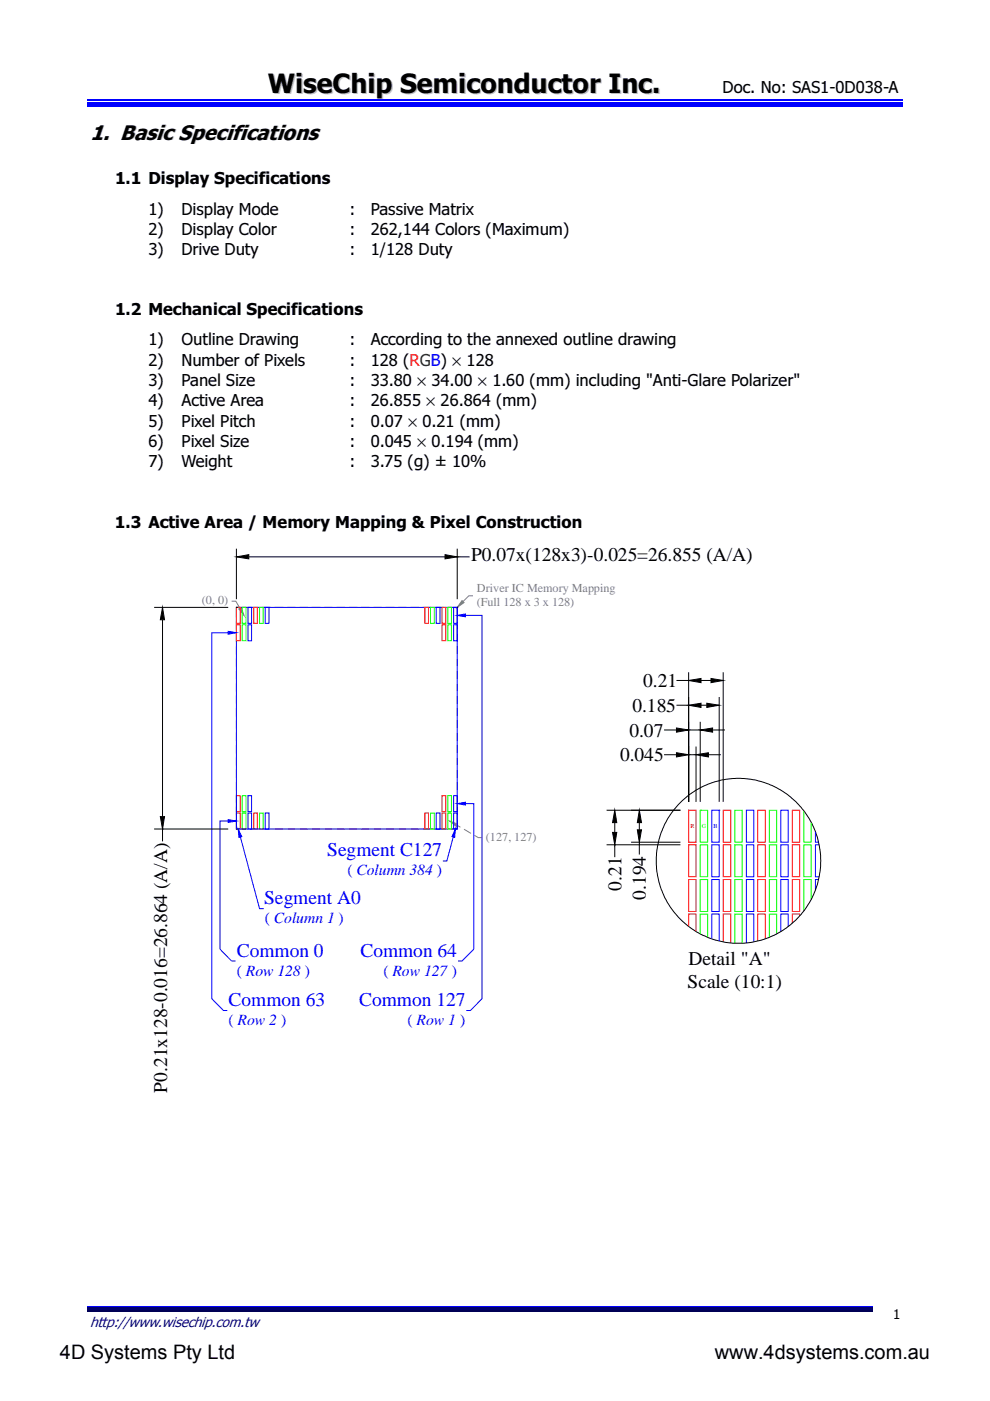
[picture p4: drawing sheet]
<svg xmlns="http://www.w3.org/2000/svg" width="210mm" height="297mm" viewBox="0 0 210 297" stroke-linecap="round" stroke-linejoin="round" font-family="sans-serif">
<defs><g id="words">
<text font-size="5.6" fill="#c0c0c0" x="57.1" y="19.9">WiseChip Semiconductor Inc.</text>
<text font-size="4.2" fill="#c0c0c0" x="19.3" y="29.8">1. BasicSpecifications</text>
<g font-size="4.2">
<text x="12.7" y="288.1">4D Systems Pty Ltd</text>
<text x="151.6" y="288.1">www.4dsystems.com.au</text>
</g>
<g font-size="4.1">
<text x="99.9" y="119">P0.07x(128x3)-0.025=26.855 (A/A)</text>
<text x="136.4" y="145.7">0.21</text>
<text x="134.1" y="150.9">0.185</text>
<text x="131.5" y="161.4">0.045</text>
<text x="133.4" y="156.2">0.07</text>
<text x="131.7" y="188.8" transform="rotate(-90 131.7 188.8)">0.21</text>
<text x="136.9" y="190.7" transform="rotate(-90 136.9 190.7)">0.194</text>
<text x="145.8" y="209.4">Scale (10:1)</text>
<text x="146" y="204.6">Detail &quot;A&quot;</text>
<text x="35.4" y="231.6" transform="rotate(-90 35.4 231.6)">P0.21x128-0.016=26.864 (A/A)</text>
</g>
<g font-size="4.1" fill="#00f">
<text x="69.4" y="181.6">Segment C127</text>
<text x="56" y="191.7">Segment A0</text>
<text x="50.2" y="202.8">Common 0</text>
<text x="76.4" y="202.8">Common 64</text>
<text x="48.5" y="213.3">Common 63</text>
<text x="76.2" y="213.3">Common 127</text>
</g>
<g font-size="3.5">
<text x="153.2" y="19.7">Doc. No: SAS1-0D038-A</text>
<text x="24.4" y="39.1">1.1 Display Specifications</text>
<text x="31.5" y="45.5">1)</text>
<text x="38.5" y="45.5">Display Mode</text>
<text x="74.1" y="45.5">:</text>
<text x="78.6" y="45.5">Passive Matrix</text>
<text x="31.5" y="49.8">2)</text>
<text x="38.5" y="49.8">Display Color</text>
<text x="74.1" y="49.8">:</text>
<text x="78.6" y="49.8">262,144 Colors (Maximum)</text>
<text x="31.5" y="54">3)</text>
<text x="38.5" y="54">Drive Duty</text>
<text x="74.1" y="54">:</text>
<text x="78.6" y="54">1/128 Duty</text>
<text x="24.4" y="66.8">1.2 Mechanical Specifications</text>
<text x="31.5" y="73.2">1)</text>
<text x="31.5" y="77.5">2)</text>
<text x="38.5" y="73.2">Outline Drawing</text>
<text x="38.5" y="77.5">Number of Pixels</text>
<text x="74.1" y="77.5">:</text>
<text x="74.1" y="73.2">:</text>
<text x="78.6" y="77.5">128 (RGB) × 128</text>
<text x="78.6" y="73.2">According to the annexed outline drawing</text>
<text x="31.5" y="81.8">3)</text>
<text x="38.5" y="81.8">Panel Size</text>
<text x="74.1" y="81.8">:</text>
<text x="78.6" y="81.8">33.80 × 34.00 × 1.60 (mm) including &quot;Anti-Glare Polarizer&quot;</text>
<text x="31.5" y="86.1">4)</text>
<text x="38.5" y="86.1">Active Area</text>
<text x="74.1" y="86.1">:</text>
<text x="78.6" y="86.1">26.855 × 26.864 (mm)</text>
<text x="31.5" y="90.5">5)</text>
<text x="31.5" y="94.8">6)</text>
<text x="38.5" y="90.5">Pixel Pitch</text>
<text x="38.5" y="94.8">Pixel Size</text>
<text x="74.1" y="94.8">:</text>
<text x="74.1" y="90.5">:</text>
<text x="78.6" y="94.8">0.045 × 0.194 (mm)</text>
<text x="78.6" y="90.5">0.07 × 0.21 (mm)</text>
<text x="31.5" y="99.1">7)</text>
<text x="38.5" y="99.1">Weight</text>
<text x="74.1" y="99.1">:</text>
<text x="78.6" y="99.1">3.75 (g) ± 10%</text>
<text x="24.4" y="111.8">1.3 Active Area / Memory Mapping &amp; Pixel Construction</text>
</g>
<g font-size="3.3" fill="#00f">
<text x="73.7" y="185.6">( Column 384 )</text>
<text x="56.1" y="195.7">( Column 1 )</text>
<text x="50.2" y="206.8">( Row 128 )</text>
<text x="81.3" y="206.8">( Row 127 )</text>
<text x="48.5" y="217.3">( Row 2 )</text>
<text x="86.4" y="217.3">( Row 1 )</text>
</g>
<text font-size="2.8" fill="#000080" x="19.1" y="281.4">http://www.wisechip.com.tw</text>
<text font-size="2.8" x="189.4" y="279.7">1</text>
<g font-size="2.6" fill="#808080">
<text x="101.1" y="125.5">Driver IC Memory Mapping</text>
<text x="42.8" y="128.1">(0, 0)</text>
<text x="101.1" y="128.4">(Full 128 x 3 x 128)</text>
<text x="103" y="178.2">(127, 127)</text>
</g>
<text font-size="1.3" fill="#f00" x="146.4" y="175.6">R</text>
<text font-size="1.3" fill="#0f0" x="148.8" y="175.6">G</text>
<text font-size="1.3" fill="#00f" x="151.3" y="175.6">B</text>
</g></defs>
<path d="M18.6 22.6h172.8" fill="none" stroke="#00f" stroke-width=".25"/>
<path d="M18.6 21.7h172.8v.5h-172.8z" fill="#00f"/>
<path d="M18.6 21.3h172.8M18.6 277h166.4" fill="none" stroke="#00f" stroke-width=".25"/>
<path d="M18.6 277.2h166.4v.7h-166.4z" fill="#00006b"/>
<path d="M18.6 278h166.4" fill="none" stroke="#005" stroke-width=".25"/>
<path d="M165.6 179.1h1.5v6.8h-1.5zM173.7 179.1h-.8v6.8h.8M158.2 186.5h1.6v6.8h-1.6zM159.8 199.7v-5.9h-1.6v6.1M165.6 186.5h1.5v6.8h-1.5zM167.1 196.4v-2.6h-1.5v3.7M173.6 186.5h-.7v2.2" fill="none" stroke="#00f" stroke-width=".21"/>
<path d="M168 179.1h1.5v6.8h-1.5zM153.3 199.7v-5.9h1.6v6.1M153.3 186.5h1.6v6.8h-1.6zM160.7 186.5h1.6v6.8h-1.6zM162.3 199.1v-5.3h-1.6v5.7M168 186.5h1.5v6.8h-1.5zM169.5 194.2v-.4h-1.5v1.9" fill="none" stroke="#f00" stroke-width=".21"/>
<path d="M170.4 179.1h1.6v6.8h-1.6zM155.8 200v-6.2h1.6v6.2M155.8 186.5h1.6v6.8h-1.6zM163.1 186.5h1.6v6.8h-1.6zM164.7 198v-4.2h-1.6v4.9M172 190.7v-4.2h-1.6v6.6" fill="none" stroke="#0f0" stroke-width=".21"/>
<path d="M98 127.3l.4 .5-1.5 1z" fill="#808080"/>
<path d="M98 127.3l.4 .5-1.5 1zM100.3 126.3h-.9l-1.2 1.3" fill="none" stroke="#808080" stroke-width=".21"/>
<path d="M95.3 174.1l1.7 .6-.3 .5z" fill="#808080"/>
<path d="M95.3 174.1l1.7 .6-.3 .5zM96.9 175l.7 .4M98.4 175.8l1.5 .9M100.6 177.1l.8 .5h.8" fill="none" stroke="#808080" stroke-width=".21"/>
<path d="M50.6 129.1l.5-.3 .6 1.7z" fill="#808080"/>
<g fill="none" stroke="#808080" stroke-width=".21">
<path d="M49.1 127.5h.9l.9 1.5M50.1 131.7v1.8M50.1 134.4v1.7M50.1 137v1.7M50.1 139.6v1.8M50.6 129.1l.5-.3 .6 1.7zM52.2 128.8h-2.1v2.1M53 128.8h1.8M55.7 128.8h1.7M58.3 128.8h1.7M60.9 128.8h1.8M63.5 128.8h1.8"/>
<path d="M66.1 128.8h1.8M68.7 128.8h1.8M71.4 128.8h1.7M74 128.8h1.7M76.6 128.8h1.8M79.2 128.8h1.7M81.8 128.8h1.8M84.5 128.8h1.7M87 128.8h1.8M89.7 128.8h1.7M92.3 128.8h1.7M94.9 128.8h2v2.1"/>
<path d="M96.9 131.7v1.8M96.9 134.4v1.7M96.9 137v1.7M96.9 139.6v1.8M50.1 142.2v1.8M50.1 144.9v1.7M50.1 147.5v1.7M50.1 150.1v1.7M50.1 152.7v1.8M50.1 155.3v1.8M50.1 157.9v1.8M96.9 142.2v1.8"/>
<path d="M96.9 144.9v1.7M96.9 147.5v1.7M96.9 150.1v1.7M96.9 152.7v1.8M96.9 155.3v1.8M96.9 157.9v1.8M50.1 173.7v2.1h2.1M50.1 160.6v1.7M50.1 163.2v1.8M50.1 165.8v1.8M50.1 168.4v1.8M50.1 171.1v1.7"/>
<path d="M53 175.8h1.8M55.7 175.8h1.7M58.3 175.8h1.7M60.9 175.8h1.8M63.5 175.8h1.8M66.1 175.8h1.8M68.7 175.8h1.8M71.4 175.8h1.7M74 175.8h1.7M76.6 175.8h1.8M79.2 175.8h1.7M81.8 175.8h1.8"/>
<path d="M84.5 175.8h1.7M87 175.8h1.8M89.7 175.8h1.7M92.3 175.8h1.7M96.9 173.7v2.1h-2M96.9 160.6v1.7M96.9 163.2v1.8M96.9 165.8v1.8M96.9 168.4v1.8M96.9 171.1v1.7"/>
</g>
<path d="M50.1 132.5h.8v3.3h-.8zM50.1 128.8h.8v3.4h-.8zM53.8 128.8h.8v3.4h-.8zM90.1 128.8h.7v3.4h-.7zM93.7 132.5h.8v3.3h-.8zM93.7 128.8h.8v3.4h-.8zM50.1 168.7h.8v3.4h-.8zM50.1 172.4h.8v3.4h-.8zM53.8 172.4h.8v3.4h-.8zM90.1 172.4h.7v3.4h-.7zM93.7 168.7h.8v3.4h-.8zM93.7 172.4h.8v3.4h-.8z" fill="none" stroke="#f00" stroke-width=".21"/>
<path d="M51.4 132.5h.8v3.3h-.8zM51.4 128.8h.8v3.4h-.8zM55 128.8h.8v3.4h-.8zM91.3 128.8h.8v3.4h-.8zM95 132.5h.7v3.3h-.7zM95 128.8h.7v3.4h-.7zM51.4 168.7h.8v3.4h-.8zM51.4 172.4h.8v3.4h-.8zM55 172.4h.8v3.4h-.8zM91.3 172.4h.8v3.4h-.8zM95 168.7h.7v3.4h-.7zM95 172.4h.7v3.4h-.7z" fill="none" stroke="#0f0" stroke-width=".21"/>
<g fill="none" stroke="#00f" stroke-width=".21">
<path d="M50.1 128.8h46.8v47h-46.8zM52.6 132.5h.7v3.3h-.7zM52.6 128.8h.7v3.4h-.7zM56.2 128.8h.8v3.4h-.8zM92.5 128.8h.8v3.4h-.8zM96.2 132.5h.7v3.3h-.7zM96.2 128.8h.7v3.4h-.7zM52.6 168.7h.7v3.4h-.7zM52.6 172.4h.7v3.4h-.7zM56.2 172.4h.8v3.4h-.8zM92.5 172.4h.8v3.4h-.8zM96.2 168.7h.7v3.4h-.7z"/>
<path d="M96.2 172.4h.7v3.4h-.7z"/>
</g>
<path d="M96.9 170.4l1.8-.3v.6z" fill="#00f"/>
<path d="M96.9 170.4l1.8-.3v.6zM98.7 170.4h1.8v30.9" fill="none" stroke="#00f" stroke-width=".21"/>
<path d="M96.9 130.5l1.8-.3v.6z" fill="#00f"/>
<path d="M96.9 130.5l1.8-.3v.6zM98.7 130.5h3.5v81.3l-2.5 2.4h-.9M100.5 201.3l-2.5 2.5h-.9" fill="none" stroke="#00f" stroke-width=".21"/>
<path d="M96.6 175.8l-.2 1.7-.6-.1z" fill="#00f"/>
<path d="M96.1 177.5l-1.4 5h-.8M96.6 175.8l-.2 1.7-.6-.1z" fill="none" stroke="#00f" stroke-width=".21"/>
<path d="M48.4 173.8l1.7 .3-1.7 .3z" fill="#00f"/>
<path d="M48.4 173.8l1.7 .3-1.7 .3zM48.4 174.1h-1.7v27.2" fill="none" stroke="#00f" stroke-width=".21"/>
<path d="M48.4 133.9l1.7 .3-1.7 .3z" fill="#00f"/>
<path d="M48.4 133.9l1.7 .3-1.7 .3zM48.4 134.2h-3.5v77.6l2.5 2.4h.8M46.7 201.3l2.4 2.5h.9" fill="none" stroke="#00f" stroke-width=".21"/>
<path d="M50.5 175.8l.8 1.6-.6 .1z" fill="#00f"/>
<path d="M50.5 175.8l.8 1.6-.6 .1zM51 177.5l4 15.2h.9M150.9 171.8h1.6v6.8h-1.6zM150.9 179.1h1.6v6.8h-1.6zM158.2 171.8h1.6v6.8h-1.6zM158.2 179.1h1.6v6.8h-1.6zM165.6 171.8h1.5v6.8h-1.5zM172.9 176.3v2.3h.7M150.9 199.1v-5.3h1.6v5.7M150.9 186.5h1.6v6.8h-1.6z" fill="none" stroke="#00f" stroke-width=".21"/>
<g fill="none" stroke="#000" stroke-width=".21">
<path d="M50.1 116.3v10.7M50.1 118.1l2.6-.5v.9zM52.7 118.1h41.7M94.4 117.6l2.5 .5-2.5 .4zM96.9 118.1h.1M96.9 116.3v10.7M96.9 118.1h2.7M32.7 128.8h15.7M34.5 131.4v41.7M34.5 128.8l.4 2.6h-.9zM50.1 128.8h.1M96.9 128.8h.1"/>
<path d="M140.8 154.8h2.6M143.4 159.6l2.6 .4-2.6 .5zM143.4 154.3l2.6 .5-2.6 .4zM143.4 149.5h2.7M143.4 144.3h2.7M146 149.5l2.6-.4v.9zM146 144.3l2.6-.5v.9zM146 154.8h2.5M146 142.5v27.5M147.6 158.3v11.7M148.5 153v17M148.5 154.8l2.6-.5v.9z"/>
<path d="M148.6 144.3h2.1M148.6 149.5h1.3M149.9 149.1l2.6 .4-2.6 .5zM150.7 143.8l2.6 .5-2.6 .4zM151.1 154.8h2.6M152.5 147.8v22.2M153.3 142.5v27.5M32.7 175.8h15.7M34 173.1h.9l-.4 2.7zM34.5 175.8h.1M34.5 175.8v2.6M50.1 175.8h.1"/>
<path d="M128.6 171.8h15.7M128.6 179.1h15.7M129.9 176.5h.9l-.5 2.6zM130.3 179.1h.1M130.3 174.4v2.1M130.3 179.1v2.6M130.3 171.8l.5 2.6h-.9zM133.8 178.6h10.5M135.1 175.9h.9l-.4 2.7zM135.6 171.8l.4 2.6h-.9zM135.6 174.4v1.5M135.6 178.6v2.6"/>
<path d="M140.8 160h2.6M146 160h1.6M146 171.8h.1M146 178.6h.1M146 179.1h.1M147.6 171.8h.1M147.6 160l2.6-.4v.9zM148.5 171.8h.1M150.2 160h2.6M152.5 171.8h.1M153.3 171.8h.1"/>
<circle cx="156.6" cy="182.5" r="17.5"/>
</g>
<g fill="#000">
<path d="M50.1 118.1l2.6-.5v.9zM94.4 117.6l2.5 .5-2.5 .4zM34.5 128.8l.4 2.6h-.9zM143.4 159.6l2.6 .4-2.6 .5zM143.4 154.3l2.6 .5-2.6 .4zM146 149.5l2.6-.4v.9zM146 144.3l2.6-.5v.9zM149.9 149.1l2.6 .4-2.6 .5zM147.6 160l2.6-.4v.9zM150.7 143.8l2.6 .5-2.6 .4zM148.5 154.8l2.6-.5v.9zM34 173.1h.9l-.4 2.7z"/>
<path d="M130.3 171.8l.5 2.6h-.9zM129.9 176.5h.9l-.5 2.6zM135.6 171.8l.4 2.6h-.9zM135.1 175.9h.9l-.4 2.7z"/>
</g>
<path d="M146 171.8h1.6v6.8h-1.6zM146 179.1h1.6v6.8h-1.6zM153.3 171.8h1.6v6.8h-1.6zM153.3 179.1h1.6v6.8h-1.6zM160.7 171.8h1.6v6.8h-1.6zM160.7 179.1h1.6v6.8h-1.6zM168 171.8h1.5v6.8h-1.5zM146 196.4v-2.6h1.6v3.7M146 186.5h1.6v6.8h-1.6z" fill="none" stroke="#f00" stroke-width=".21"/>
<path d="M148.5 171.8h1.5v6.8h-1.5zM148.5 179.1h1.5v6.8h-1.5zM155.8 171.8h1.6v6.8h-1.6zM155.8 179.1h1.6v6.8h-1.6zM163.1 171.8h1.6v6.8h-1.6zM163.1 179.1h1.6v6.8h-1.6zM170.4 171.9v6.7h1.6v-4.2M148.5 186.5h1.5v6.8h-1.5zM148.5 198v-4.2h1.5v4.9" fill="none" stroke="#0f0" stroke-width=".21"/>
<use href="#words"/>
</svg>
